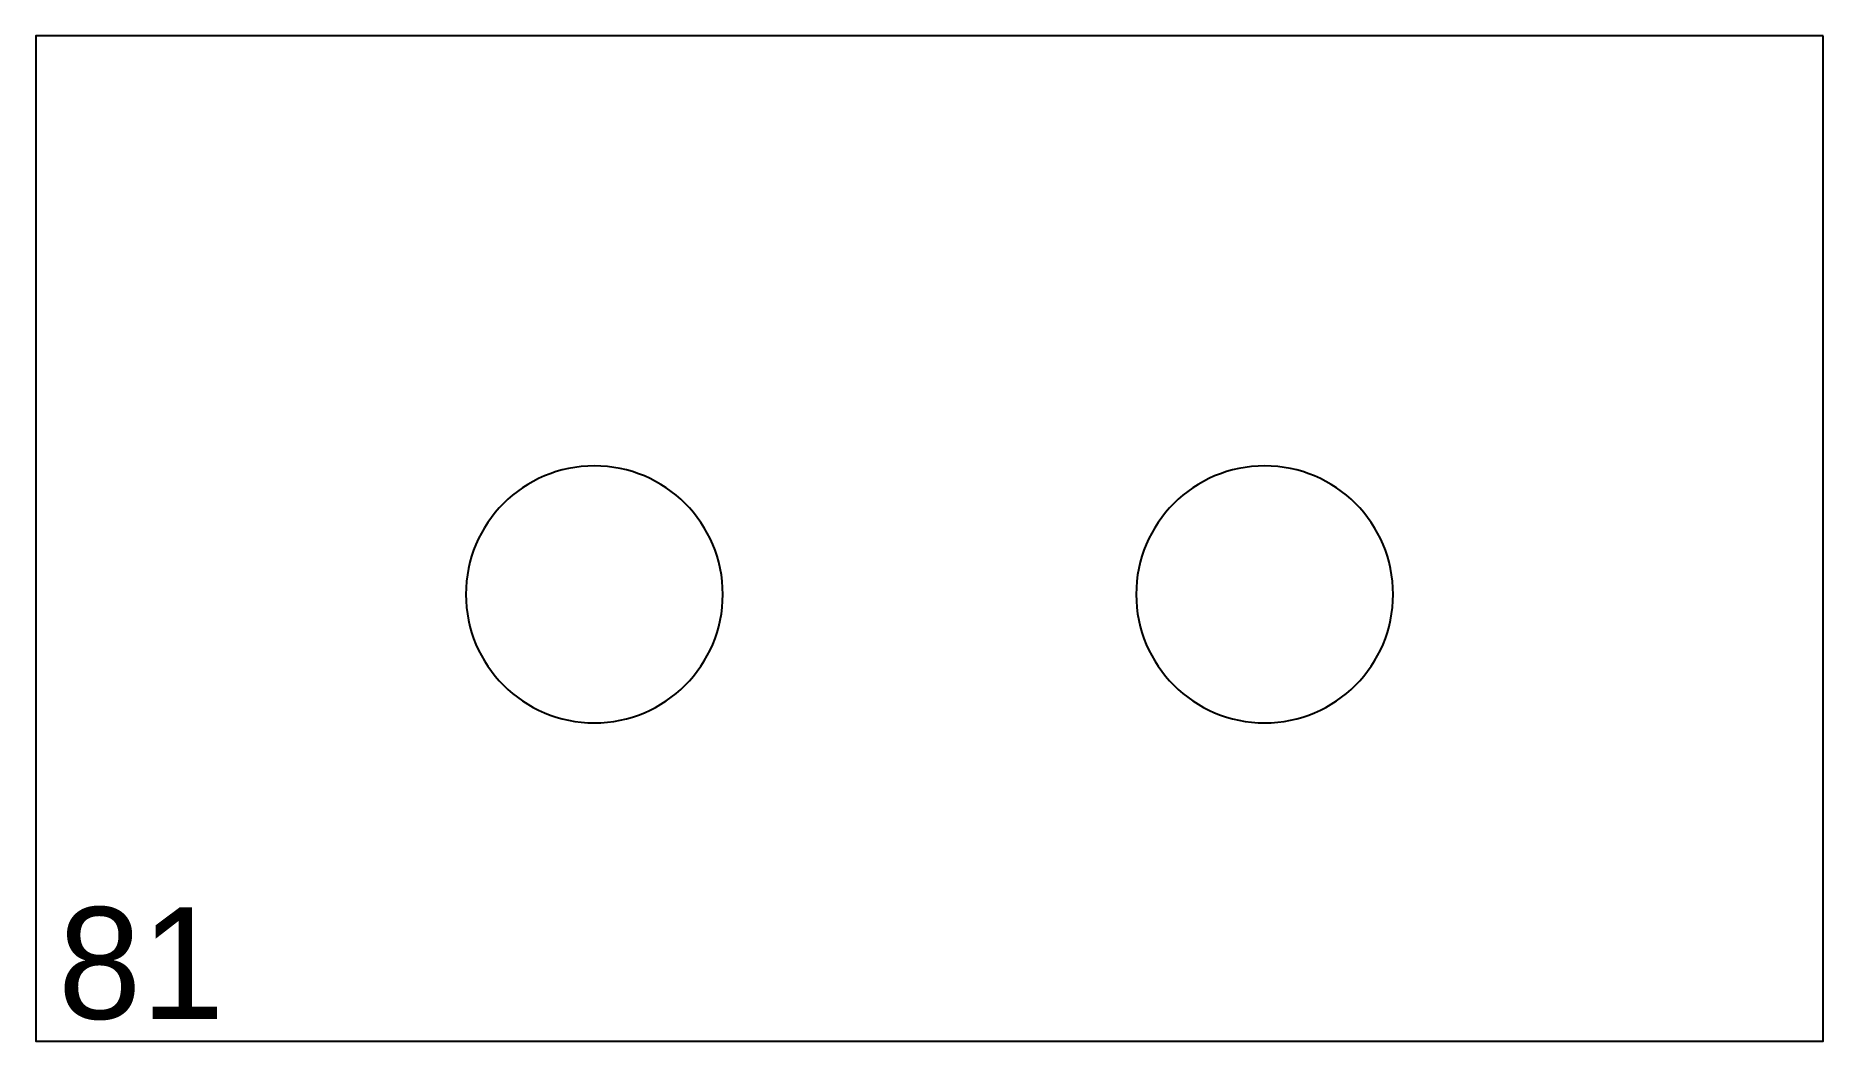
# Model space of a CAD drawing. Header units: millimetres. Extents: x 0 to 160, y 0 to 90.
import ezdxf

# ---------------------------------------------------------------- set-up
doc = ezdxf.new("R2010")
doc.units = ezdxf.units.MM
doc.header["$MEASUREMENT"] = 0
for name, color, linetype in [('ВнешнийКонтур', 7, 'Continuous'), ('Нумерация', 7, 'Continuous'), ('Отверстие', 7, 'Continuous')]:
    doc.layers.add(name, color=color, linetype=linetype)

msp = doc.modelspace()

# ---------------------------------------------------------------- linework, layer by layer
at = {"layer": 'ВнешнийКонтур', "color": 0, "linetype": 'Continuous'}
msp.add_lwpolyline([(160, 90), (0, 90), (0, 0), (160, 0)], close=True, dxfattribs=at)
at = {"layer": 'Отверстие', "color": 0, "linetype": 'Continuous'}
for points in [[(61.5, 40, 1), (38.5, 40, 1), (61.5, 40)], [(121.5, 40, 1), (98.5, 40, 1), (121.5, 40)]]:
    msp.add_lwpolyline(points, format="xyb", dxfattribs=at)

# ---------------------------------------------------------------- texts
at = {"layer": 'Нумерация', "color": 0, "linetype": 'Continuous'}
msp.add_text('81', height=10, dxfattribs=at).set_placement((2, 2))

doc.saveas('drawing.dxf')
